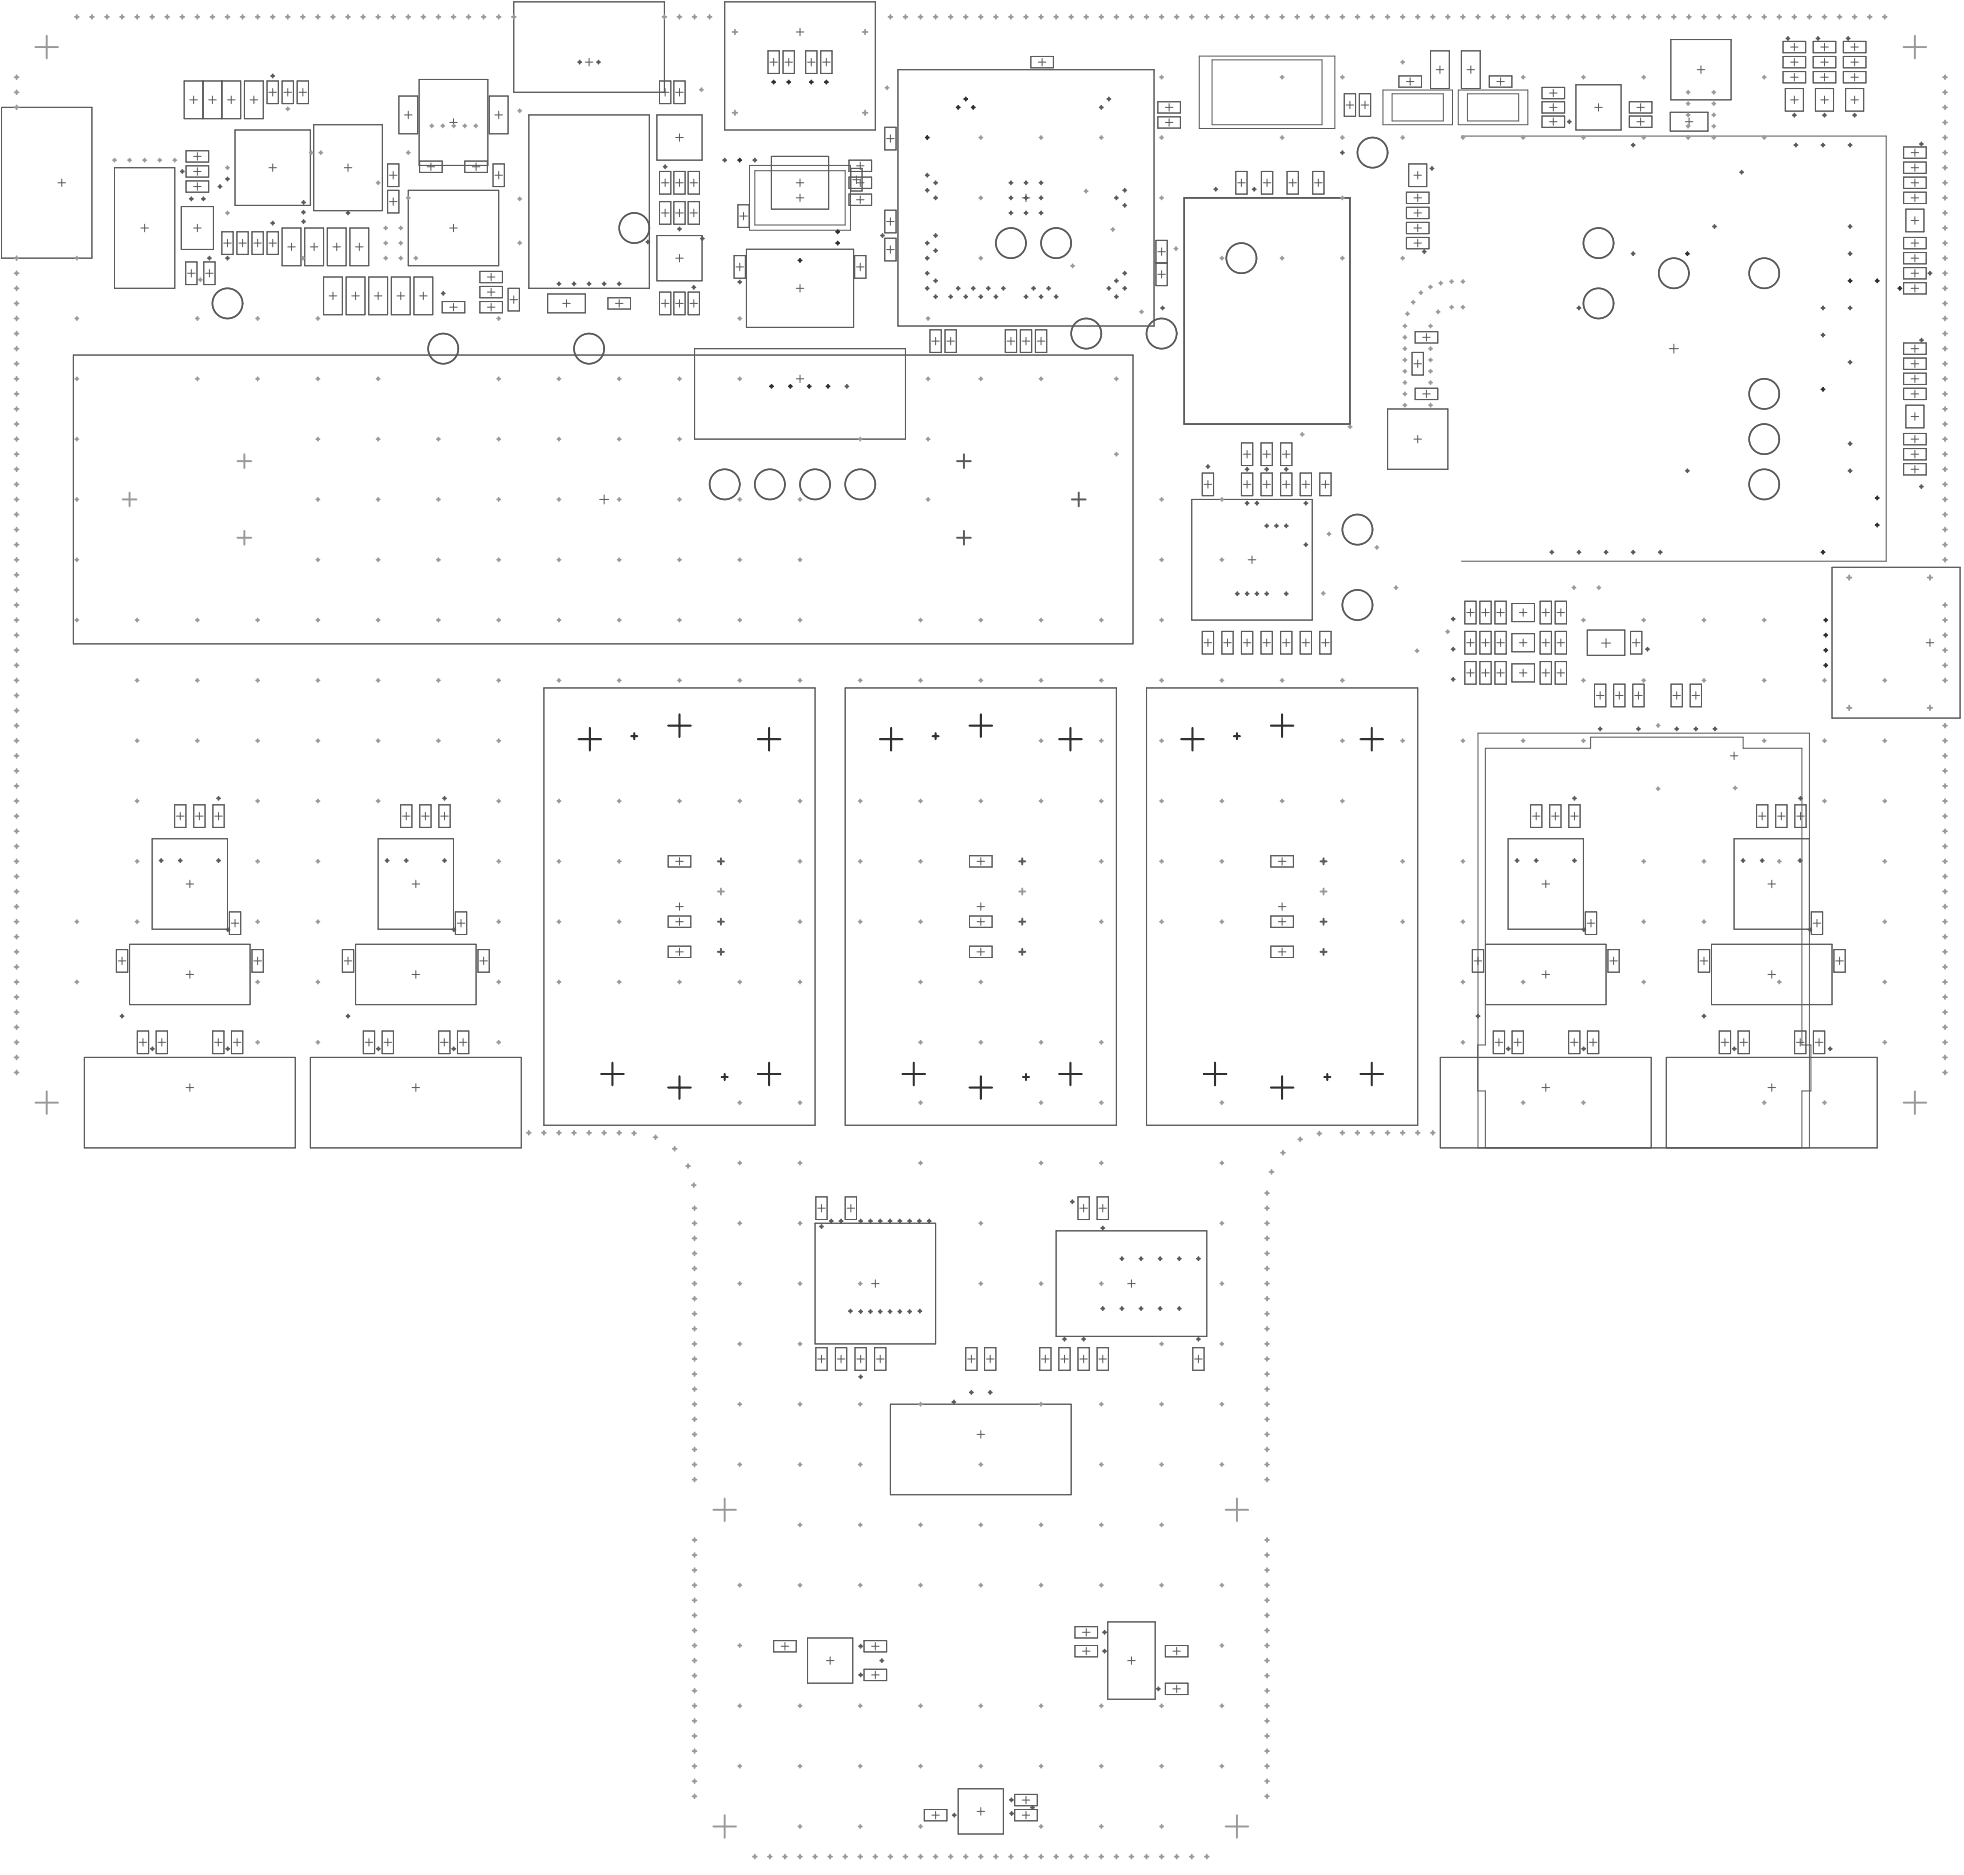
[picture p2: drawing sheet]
<svg xmlns="http://www.w3.org/2000/svg" width="434mm" height="414mm" viewBox="0 0 434 414" stroke-linecap="round" stroke-linejoin="round" font-family="sans-serif">
<g fill="none" stroke="#5a5a5a" stroke-width=".22">
<path d="M40.7 17.9h12.4v8.3h-12.4zM44.8 17.9v8.3M49 17.9v8.3M54 17.9h4.1v8.3h-4.1zM59 17.9h2.4v5h-2.4zM60.2 19.5v1.7M62.3 17.9h2.5v5h-2.5zM63.5 19.5v1.7M65.6 17.9h2.5v5h-2.5zM66.9 19.5v1.7M92.5 17.5h15.2v19h-15.2zM129.2 13.7h1.7"/>
<path d="M130 12.9v1.6M145.6 17.9h2.5v5h-2.5zM146.8 19.5v1.7M148.8 17.9h2.4v5h-2.4zM150 19.5v1.7M160 .4h33.2v28.3h-33.2zM169.5 11.2h2.5v5h-2.5zM170 13.7h1.6M170.8 12.9v1.6M172.9 11.2h2.5v5h-2.5zM173.3 13.7h1.6M174.1 12.9v1.6"/>
<path d="M175.8 7.1h1.6M176.6 6.2v1.7M177.9 11.2h2.4v5h-2.4zM178.3 13.7h1.6M179.1 12.9v1.6M181.2 11.2h2.5v5h-2.5zM181.6 13.7h1.7M182.4 12.9v1.6M198.2 15.4h56.6v56.6h-56.6zM227.6 12.5h4.9v2.5h-4.9zM229.2 13.7h1.7M230.1 12.9v1.6"/>
<path d="M264.7 12.4h30v16h-30zM267.6 13.2h24.2v14.3h-24.2zM305.3 19.9h15.3v7.6h-15.3zM308.8 16.8h5v2.4h-5zM310.5 18h1.6M311.3 17.2v1.6M315.8 11.2h4.2v8.3h-4.2zM317 15.4h1.7M317.9 14.5v1.7M321.9 19.9h15.4v7.6h-15.4zM322.6 11.2h4.2v8.3h-4.2zM323.9 15.4h1.6"/>
<path d="M324.7 14.5v1.7M328.8 16.8h5v2.4h-5zM330.4 18h1.7M331.3 17.2v1.6M340.4 19.3h5v2.5h-5zM342.9 19.7v1.7M347.9 18.7h10v10h-10zM368.8 8.7h13.3v13.3h-13.3zM374.7 15.4h1.6M375.5 14.5v1.7M393.6 12.5h5v2.5h-5zM393.6 9.1h5v2.5h-5z"/>
<path d="M393.6 15.8h5v2.5h-5zM394.1 19.5h4v5h-4zM395.3 13.7h1.6M395.3 10.4h1.6M395.3 17h1.6M396.1 9.6v1.6M396.1 12.9v1.6M396.1 16.2v1.7M400.3 12.5h5v2.5h-5zM400.3 9.1h5v2.5h-5zM400.3 15.8h5v2.5h-5zM400.8 19.5h4v5h-4z"/>
<path d="M401.9 13.7h1.7M401.9 10.4h1.7M401.9 17h1.7M402.8 9.6v1.6M402.8 12.9v1.6M402.8 16.2v1.7M406.9 12.5h5v2.5h-5zM406.9 9.1h5v2.5h-5zM406.9 15.8h5v2.5h-5zM407.4 19.5h4v5h-4zM408.6 13.7h1.7M408.6 10.4h1.7"/>
<path d="M408.6 17h1.7M409.4 9.6v1.6M409.4 12.9v1.6M409.4 16.2v1.7M.3 23.7h20v33.3h-20zM13.6 39.5v1.7M25.3 37h13.3v26.6h-13.3zM41.1 36.6h5v2.5h-5zM41.1 39.9h5v2.5h-5zM41.1 33.3h5v2.5h-5zM41.9 22h1.7M42.7 34.5h1.7"/>
<path d="M42.7 37.8h1.7M42.7 21.2v1.7M43.6 33.7v1.6M43.6 37v1.7M46.1 22h1.6M46.9 21.2v1.7M50.2 22h1.7M51.1 21.2v1.7M51.9 28.7h16.6v16.6h-16.6zM55.2 22h1.7M56 21.2v1.7M59.4 37h1.6"/>
<path d="M59.4 20.4h1.6M60.2 36.2v1.6M62.7 20.4h1.7M66 20.4h1.7M69.2 27.5h15.2v19h-15.2zM76 37h1.7M76.8 36.2v1.6M85.6 36.2h2.5v5h-2.5zM86 38.7h1.6M86.8 37.8v1.7M88.1 21.2h4.1v8.3h-4.1zM89.3 25.4h1.7"/>
<path d="M90.1 24.5v1.7M92.6 35.6h5v2.5h-5zM94.3 36.8h1.7M95.1 36v1.6M99.3 27h1.6M100.1 26.2v1.7M102.6 35.6h5v2.5h-5zM104.3 36.8h1.6M105.1 36v1.6M108 21.2h4.2v8.3h-4.2zM108.8 36.2h2.5v5h-2.5zM109.3 38.7h1.6"/>
<path d="M109.3 25.4h1.6M110.1 24.5v1.7M110.1 37.8v1.7M116.7 25.4h26.6v38.2h-26.6zM145 25.4h10v9.9h-10zM145.6 37.8h2.5v5h-2.5zM146.7 20.4v-20h-33.3v20h34.3M146.8 39.5v1.7M148.8 37.8h2.4v5h-2.4zM149.2 20.4h1.6M149.2 30.4h1.6M150 29.5v1.7"/>
<path d="M150 39.5v1.7M151.9 37.8h2.5v5h-2.5zM153.2 39.5v1.7M165.5 36.5h22.2v14.3h-22.2zM166.6 37.7h20v12h-20zM170.3 34.5h12.6v11.7h-12.6zM176.6 39.5v1.7M187.4 35.3h5v2.5h-5zM187.4 39.1h5v2.5h-5zM187.8 37.2h2.5v5h-2.5zM188.2 39.7h1.7M189.1 38.8v1.7"/>
<path d="M189.1 36.6h1.6M189.9 35.8v1.6M189.9 39.5v1.7M195.3 28.1h2.5v5h-2.5zM195.7 30.6h1.7M196.6 29.8v1.6M255.6 22.5h5v2.4h-5zM255.6 25.8h5v2.5h-5zM257.3 23.7h1.6M257.3 27h1.6M258.1 22.9v1.6M258.1 26.2v1.7"/>
<path d="M272.8 37.8h2.5v5h-2.5zM274 39.5v1.7M278.5 37.8h2.5v5h-2.5zM279.7 39.5v1.7M284.1 37.8h2.5v5h-2.5zM285.4 39.5v1.7M289.8 37.8h2.5v5h-2.5zM291 39.5v1.7M296.8 20.7h2.4v5h-2.4zM297.2 23.2h1.6M298 22.3v1.7M300.1 20.7h2.5v5h-2.5z"/>
<path d="M300.5 23.2h1.7M301.3 22.3v1.7M307.3 20.7h11.3v6h-11.3zM311 36.2h4v5h-4zM312.1 38.7h1.7M313 37.8v1.7M322.6 30h93.8v93.9h-93.8M323.9 20.7h11.4v6h-11.4zM340.4 25.6h5v2.5h-5zM340.4 22.5h5v2.4h-5zM342.1 26.9h1.6M342.1 23.7h1.6"/>
<path d="M342.1 20.5h1.6M342.9 22.9v1.6M342.9 26v1.7M352 23.7h1.7M352.9 22.9v1.6M359.7 22.5h5v2.4h-5zM359.7 25.6h5v2.5h-5zM361.3 26.9h1.7M361.3 23.7h1.7M362.2 22.9v1.6M362.2 26v1.7M368.7 24.8h8.3v4.1h-8.3z"/>
<path d="M372 26.9h1.7M372.9 26v1.7M395.3 22h1.6M396.1 21.2v1.7M401.9 22h1.7M402.8 21.2v1.7M408.6 22h1.7M409.4 21.2v1.7M420.2 39.1h5v2.5h-5zM420.2 32.4h5v2.5h-5zM420.2 35.8h5v2.5h-5zM421.9 37h1.7"/>
<path d="M421.9 33.7h1.7M422.7 32.9v1.6M422.7 36.2v1.6M422.7 39.5v1.7M12.8 40.3h1.7M31.1 50.3h1.7M31.9 49.5v1.7M40 45.6h7.1v9.5h-7.1zM41 57.8h2.5v5h-2.5zM42.2 59.5v1.6M42.7 41.2h1.7M42.7 50.3h1.7"/>
<path d="M43.6 40.3v1.7M43.6 49.5v1.7M45 57.8h2.5v5h-2.5zM46.2 59.5v1.6M49 51.2h2.5v4.9h-2.5zM49.4 53.7h1.7M50.2 52.8v1.7M52.3 51.2h2.5v4.9h-2.5zM52.7 53.7h1.7M53.5 52.8v1.7M55.6 51.2h2.5v4.9h-2.5zM56 53.7h1.7"/>
<path d="M56.9 52.8v1.7M59 51.2h2.4v4.9h-2.4zM59.4 53.7h1.6M60.2 52.8v1.7M62.3 50.3h4.1v8.3h-4.1zM63.5 54.5h1.7M64.4 53.7v1.6M67.3 50.3h4.1v8.3h-4.1zM68.5 54.5h1.7M69.3 53.7v1.6M72.3 50.3h4.1v8.3h-4.1zM73.5 54.5h1.7"/>
<path d="M74.3 53.7v1.6M77.2 50.3h4.2v8.3h-4.2zM78.5 54.5h1.7M79.3 53.7v1.6M85.6 42h2.5v5h-2.5zM86 44.5h1.6M86.8 43.7v1.6M90.1 42h20v16.6h-20zM99.3 50.3h1.6M100.1 49.5v1.7M105.9 59.9h5v2.5h-5zM145 52h10v10h-10z"/>
<path d="M145.6 44.5h2.5v5h-2.5zM146 40.3h1.7M146 47h1.7M146.8 46.2v1.6M148.8 44.5h2.4v5h-2.4zM149.2 40.3h1.6M149.2 57h1.6M149.2 47h1.6M150 46.2v1.6M150 56.1v1.7M151.9 44.5h2.5v5h-2.5zM152.3 40.3h1.7"/>
<path d="M152.3 47h1.7M153.2 46.2v1.6M162.1 56.4h2.4v5h-2.4zM162.5 58.9h1.6M162.9 45.2h2.5v5h-2.5zM163.3 58.1v1.6M163.3 47.7h1.7M164.1 46.9v1.6M164.8 55h23.6v17.3h-23.6zM175.8 40.3h1.6M175.8 43.7h1.6M176.6 42.8v1.7"/>
<path d="M187.4 42.8h5v2.5h-5zM188.7 56.4h2.5v5h-2.5zM189.1 44.1h1.6M189.1 40.3h1.6M189.1 58.9h1.6M189.9 43.3v1.6M189.9 58.1v1.6M195.3 46.4h2.5v5h-2.5zM195.3 52.6h2.5v5h-2.5zM195.7 55.1h1.7M195.7 48.9h1.7M196.6 48.1v1.6"/>
<path d="M196.6 54.2v1.7M225.7 43.7h1.6M226.5 42.8v1.7M255.2 58h2.5M255.2 53.1h2.5v9.9h-2.5zM255.6 55.5h1.7M256.4 54.7v1.7M256.4 59.7v1.7M273.2 40.3h1.7M278.9 40.3h1.6M284.5 40.3h1.7M290.2 40.3h1.7"/>
<path d="M310.5 42.4h5v2.5h-5zM310.5 52.4h5v2.5h-5zM310.5 45.7h5v2.5h-5zM310.5 49.1h5v2.5h-5zM312.1 43.7h1.7M312.1 53.7h1.7M312.1 47h1.7M312.1 50.3h1.7M313 42.8v1.7M313 46.2v1.6M313 49.5v1.7M313 52.8v1.7"/>
<path d="M420.2 42.4h5v2.5h-5zM420.2 52.4h5v2.5h-5zM420.2 55.7h5v2.5h-5zM420.2 59.1h5v2.5h-5zM420.7 46.2h4v5h-4zM421.9 40.3h1.7M421.9 48.7h1.7M421.9 43.7h1.7M421.9 57h1.7M421.9 53.7h1.7M422.7 42.8v1.7M422.7 47.8v1.7"/>
<path d="M422.7 52.8v1.7M422.7 56.1v1.7M422.7 59.5v1.6M16.2 78.4h233.9v63.7h-233.9zM41.4 60.3h1.7M45.4 60.3h1.7M71.4 61.1h4.2v8.4h-4.2zM72.7 65.3h1.6M73.5 64.5v1.6M76.4 61.1h4.2v8.4h-4.2zM77.7 65.3h1.6M78.5 64.5v1.6"/>
<path d="M81.4 61.1h4.2v8.4h-4.2zM82.6 65.3h1.7M83.5 64.5v1.6M86.4 61.1h4.1v8.4h-4.1zM87.6 65.3h1.7M88.5 64.5v1.6M91.4 61.1h4.1v8.4h-4.1zM92.6 65.3h1.7M93.5 64.5v1.6M97.6 66.5h5v2.5h-5zM99.3 67.8h1.6M100.1 67v1.6"/>
<path d="M105.9 66.5h5v2.5h-5zM105.9 63.2h5v2.5h-5zM107.6 61.1h1.7M107.6 67.8h1.7M107.6 64.5h1.7M108.4 60.3v1.7M108.4 63.6v1.7M108.4 67v1.6M112.2 63.6h2.5v5h-2.5zM112.6 66.1h1.6M113.4 65.3v1.7M120.9 64.9h8.3v4.1h-8.3z"/>
<path d="M124.2 67h1.7M125.1 66.1v1.7M134.2 65.7h5v2.5h-5zM135.9 67h1.6M136.7 66.1v1.7M145.6 64.5h2.5v5h-2.5zM146 67h1.7M146.8 66.1v1.7M148.8 64.5h2.4v5h-2.4zM149.2 67h1.6M150 66.1v1.7M151.9 64.5h2.5v5h-2.5z"/>
<path d="M152.3 67h1.7M153.2 66.1v1.7M153.3 76.9h46.6v20h-46.6zM175.8 63.6h1.6M176.6 62.8v1.7M205.3 72.8h2.5v5h-2.5zM205.7 75.3h1.7M206.5 74.5v1.6M208.6 72.8h2.5v5h-2.5zM209 75.3h1.7M209.9 74.5v1.6M221.9 72.8h2.5v5h-2.5z"/>
<path d="M222.3 75.3h1.7M223.2 74.5v1.6M225.2 72.8h2.5v5h-2.5zM225.7 75.3h1.6M226.5 74.5v1.6M228.6 72.8h2.5v5h-2.5zM229 75.3h1.7M229.8 74.5v1.6M255.6 60.5h1.7M311.7 77.8h2.5v5h-2.5zM312.4 73.2h5v2.5h-5zM313 79.4v1.7"/>
<path d="M314.1 74.5h1.6M314.9 73.6v1.7M368.5 76.9h2M369.5 75.9v2M420.2 62.4h5v2.5h-5zM420.2 75.7h5v2.5h-5zM420.2 79h5v2.5h-5zM421.9 76.9h1.7M421.9 60.3h1.7M421.9 63.6h1.7M422.7 62.8v1.7M422.7 76.1v1.7"/>
<path d="M422.7 79.4v1.7M175.8 83.6h1.6M176.6 82.8v1.6M274.1 97.7h2.5v5h-2.5zM275.3 99.4v1.7M278.4 97.7h2.5v5h-2.5zM279.6 99.4v1.7M282.7 97.7h2.5v5h-2.5zM284 99.4v1.7M306.3 90.3h13.3v13.3h-13.3zM312.1 96.9h1.7M312.1 80.3h1.7"/>
<path d="M312.4 85.7h5v2.5h-5zM313 96.1v1.6M314.1 86.9h1.6M314.9 86.1v1.7M420.2 82.4h5v2.5h-5zM420.2 85.7h5v2.5h-5zM420.2 95.7h5v2.5h-5zM420.2 99h5v2.5h-5zM420.7 89.4h4v5h-4zM421.9 83.6h1.7M421.9 96.9h1.7M421.9 80.3h1.7"/>
<path d="M421.9 91.9h1.7M421.9 86.9h1.7M422.7 82.8v1.6M422.7 86.1v1.7M422.7 91.1v1.7M422.7 96.1v1.6M422.7 99.4v1.7M132.4 110.2h2M133.4 109.2v2M263.1 110.2h26.6v26.7h-26.6zM265.4 104.4h2.5v5h-2.5zM265.8 106.9h1.7"/>
<path d="M266.7 106.1v1.6M274.1 104.4h2.5v5h-2.5zM274.5 100.2h1.6M274.5 106.9h1.6M275.3 106.1v1.6M278.4 104.4h2.5v5h-2.5zM278.8 100.2h1.7M278.8 106.9h1.7M279.6 106.1v1.6M282.7 104.4h2.5v5h-2.5zM283.1 100.2h1.7M283.1 106.9h1.7"/>
<path d="M284 106.1v1.6M287 104.4h2.5v5h-2.5zM287.4 106.9h1.7M288.3 106.1v1.6M291.4 104.4h2.4v5h-2.4zM291.8 106.9h1.6M292.6 106.1v1.6M420.2 102.3h5v2.5h-5zM421.9 103.6h1.7M421.9 100.2h1.7M422.7 102.7v1.7M265.4 139.3h2.5v5h-2.5z"/>
<path d="M269.7 139.3h2.5v5h-2.5zM274.1 139.3h2.5v5h-2.5zM275.6 123.5h1.6M276.4 122.7v1.7M278.4 139.3h2.5v5h-2.5zM282.7 139.3h2.5v5h-2.5zM287 139.3h2.5v5h-2.5zM291.4 139.3h2.4v5h-2.4zM323.4 139.3h2.5v5h-2.5zM323.4 132.7h2.5v5h-2.5zM323.8 135.2h1.6M324.6 134.4v1.6"/>
<path d="M326.7 139.3h2.5v5h-2.5zM326.7 132.7h2.5v5h-2.5zM327.1 135.2h1.7M327.9 134.4v1.6M330 139.3h2.5v5h-2.5zM330 132.7h2.5v5h-2.5zM330.4 135.2h1.7M331.3 134.4v1.6M333.8 133.2h4.9v4h-4.9zM333.8 139.8h4.9v4h-4.9zM335.4 135.2h1.7M336.2 134.4v1.6"/>
<path d="M340 139.3h2.5v5h-2.5zM340 132.7h2.5v5h-2.5zM340.4 135.2h1.7M341.2 134.4v1.6M343.3 139.3h2.5v5h-2.5zM343.3 132.7h2.5v5h-2.5zM343.7 135.2h1.7M344.6 134.4v1.6M350.4 139.1h8.3v5.5h-8.3zM359.9 139.3h2.5v5h-2.5zM404.4 125.2h28.3v33.3h-28.3zM120.1 151.8h59.8v96.5h-59.8z"/>
<path d="M186.6 151.8h59.9v96.5h-59.9zM253.1 151.8h59.9v96.5h-59.9zM265.8 141.8h1.7M266.7 141v1.7M270.1 141.8h1.7M271 141v1.7M274.5 141.8h1.6M275.3 141v1.7M278.8 141.8h1.7M279.6 141v1.7M283.1 141.8h1.7M284 141v1.7"/>
<path d="M287.4 141.8h1.7M288.3 141v1.7M291.8 141.8h1.6M292.6 141v1.7M323.4 146h2.5v5h-2.5zM323.8 141.8h1.6M323.8 148.5h1.6M324.6 141v1.7M324.6 147.7v1.6M326.7 146h2.5v5h-2.5zM327.1 141.8h1.7M327.1 148.5h1.7"/>
<path d="M327.9 141v1.7M327.9 147.7v1.6M330 146h2.5v5h-2.5zM330.4 141.8h1.7M330.4 148.5h1.7M331.3 141v1.7M331.3 147.7v1.6M333.8 146.5h4.9v4h-4.9zM335.4 141.8h1.7M335.4 148.5h1.7M336.2 141v1.7M336.2 147.7v1.6"/>
<path d="M340 146h2.5v5h-2.5zM340.4 141.8h1.7M340.4 148.5h1.7M341.2 141v1.7M341.2 147.7v1.6M343.3 146h2.5v5h-2.5zM343.7 141.8h1.7M343.7 148.5h1.7M344.6 141v1.7M344.6 147.7v1.6M352 151h2.5v5h-2.5zM352.4 153.5h1.7"/>
<path d="M353.2 152.7v1.6M353.5 141.9h2M354.5 140.9v2M356.2 151h2.5v5h-2.5zM356.6 153.5h1.7M357.5 152.7v1.6M360.4 141.8h1.6M360.4 151h2.5v5h-2.5zM360.9 153.5h1.6M361.2 141v1.7M361.7 152.7v1.6M368.9 151h2.5v5h-2.5z"/>
<path d="M369.3 153.5h1.7M370.1 152.7v1.6M373.1 151h2.5v5h-2.5zM373.5 153.5h1.7M374.4 152.7v1.6M425.2 141.8h1.7M426 141v1.7M38.5 177.6h2.5v5h-2.5zM39.8 179.3v1.6M42.8 177.6h2.5v5h-2.5zM44 179.3v1.6M47 177.6h2.5v5h-2.5z"/>
<path d="M48.2 179.3v1.6M88.4 177.6h2.5v5h-2.5zM89.7 179.3v1.6M92.7 177.6h2.5v5h-2.5zM93.9 179.3v1.6M96.9 177.6h2.5v5h-2.5zM98.1 179.3v1.6M337.9 177.6h2.5v5h-2.5zM339.1 179.3v1.6M342.1 177.6h2.5v5h-2.5zM343.4 179.3v1.6M346.3 177.6h2.5v5h-2.5z"/>
<path d="M347.6 179.3v1.6M382 166.8h1.6M382.8 166v1.6M387.8 177.6h2.5v5h-2.5zM389 179.3v1.6M392 177.6h2.5v5h-2.5zM393.2 179.3v1.6M396.2 177.6h2.5v5h-2.5zM397.5 179.3v1.6M33.6 185.1h16.6v20h-16.6zM39 180.1h1.6M41.1 195.1h1.6"/>
<path d="M41.9 194.3v1.6M43.2 180.1h1.7M47.4 180.1h1.7M83.5 185.1h16.6v20h-16.6zM88.9 180.1h1.6M91 195.1h1.6M91.8 194.3v1.6M93.1 180.1h1.6M97.3 180.1h1.7M147.5 188.9h5v2.4h-5zM149.2 190.1h1.6M150 189.3v1.6"/>
<path d="M150 199.3v1.6M214 188.9h5v2.4h-5zM215.7 190.1h1.6M216.5 189.3v1.6M216.5 199.3v1.6M280.5 188.9h5v2.4h-5zM282.2 190.1h1.7M283 189.3v1.6M283 199.3v1.6M332.9 185.1h16.7v20h-16.7zM338.3 180.1h1.7M340.4 195.1h1.7"/>
<path d="M341.2 194.3v1.6M342.5 180.1h1.7M346.7 180.1h1.7M388.2 180.1h1.6M390.3 195.1h1.7M391.1 194.3v1.6M392.4 180.1h1.7M396.6 180.1h1.7M399.4 185.1h-16.6v20h16.6M25.7 209.6h2.5v5h-2.5zM26.1 212.1h1.7M26.9 211.2v1.7"/>
<path d="M28.6 208.4h26.6v13.3h-26.6zM41.1 215.1h1.6M41.9 214.2v1.7M50.6 201.2h2.5v5h-2.5zM51.1 203.7h1.6M51.9 202.9v1.7M55.6 209.6h2.5v5h-2.5zM56 212.1h1.7M56.9 211.2v1.7M75.6 209.6h2.5v5h-2.5zM76 212.1h1.7M76.8 211.2v1.7"/>
<path d="M78.5 208.4h26.6v13.3h-26.6zM91 215.1h1.6M91.8 214.2v1.7M100.5 201.2h2.5v5h-2.5zM100.9 203.7h1.7M101.8 202.9v1.7M105.5 209.6h2.5v5h-2.5zM105.9 212.1h1.7M106.8 211.2v1.7M147.5 202.2h5v2.5h-5zM147.5 208.8h5v2.5h-5zM149.2 203.4h1.6"/>
<path d="M149.2 210.1h1.6M149.2 200.1h1.6M150 202.6v1.6M150 209.2v1.7M214 202.2h5v2.5h-5zM214 208.8h5v2.5h-5zM215.7 203.4h1.6M215.7 210.1h1.6M215.7 200.1h1.6M216.5 202.6v1.6M216.5 209.2v1.7M280.5 202.2h5v2.5h-5z"/>
<path d="M280.5 208.8h5v2.5h-5zM282.2 203.4h1.7M282.2 210.1h1.7M282.2 200.1h1.7M283 202.6v1.6M283 209.2v1.7M325 209.6h2.5v5h-2.5zM325.4 212.1h1.7M327.9 208.4h26.6v13.3h-26.6zM340.4 215.1h1.7M341.2 214.2v1.7M350 201.2h2.5v5h-2.5z"/>
<path d="M350.4 203.7h1.6M351.2 202.9v1.7M355 209.6h2.5v5h-2.5zM355.4 212.1h1.6M356.2 211.2v1.7M374.9 209.6h2.5v5h-2.5zM375.3 212.1h1.7M376.2 211.2v1.7M377.8 208.4h26.6v13.3h-26.6zM390.3 215.1h1.7M391.1 214.2v1.7M399.9 201.2h2.5v5h-2.5z"/>
<path d="M400.3 203.7h1.6M401.1 202.9v1.7M404.8 209.6h2.5v5h-2.5zM405.3 212.1h1.6M406.1 211.2v1.7M18.6 233.4h46.6v19.9h-46.6zM30.3 227.5h2.5v5h-2.5zM30.7 230h1.7M31.6 229.2v1.7M34.5 227.5h2.5v5h-2.5zM34.9 230h1.7M35.7 229.2v1.7"/>
<path d="M41.9 239.2v1.7M46.9 227.5h2.5v5h-2.5zM47.4 230h1.6M48.2 229.2v1.7M51.1 227.5h2.5v5h-2.5zM51.5 230h1.7M52.3 229.2v1.7M68.5 233.4h46.6v19.9h-46.6zM80.2 227.5h2.5v5h-2.5zM80.6 230h1.7M81.5 229.2v1.7M84.4 227.5h2.5v5h-2.5z"/>
<path d="M84.8 230h1.6M85.6 229.2v1.7M91.8 239.2v1.7M96.8 227.5h2.5v5h-2.5zM97.2 230h1.7M98.1 229.2v1.7M101 227.5h2.5v5h-2.5zM101.4 230h1.7M102.2 229.2v1.7M329.6 227.5h2.5v5h-2.5zM330.1 230h1.6M330.9 229.2v1.7"/>
<path d="M333.8 227.5h2.5v5h-2.5zM334.2 230h1.7M335.1 229.2v1.7M341.2 239.2v1.7M346.3 227.5h2.5v5h-2.5zM346.7 230h1.7M347.5 229.2v1.7M350.4 227.5h2.5v5h-2.5zM350.8 230h1.7M351.7 229.2v1.7M379.5 227.5h2.5v5h-2.5zM380 230h1.6"/>
<path d="M380.8 229.2v1.7M383.7 227.5h2.5v5h-2.5zM384.1 230h1.7M384.9 229.2v1.7M391.1 239.2v1.7M396.2 227.5h2.5v5h-2.5zM396.6 230h1.6M397.4 229.2v1.7M400.3 227.5h2.5v5h-2.5zM400.7 230h1.7M401.6 229.2v1.7M41.1 240h1.6"/>
<path d="M91 240h1.6M326.3 253.3v-91.5h73.1v91.5M327.9 253.3v-12.5h-1.7v-10.2h1.7v-65.5h23.2v-2.4h33.7v2.4h13v65.5h2v10.2h-2v12.5M340.4 240h1.7M364.5 253.3v-19.9h-46.5v19.9h96.4v-19.9h-46.6v19.9M390.3 240h1.7M179.9 270h26.6v26.6h-26.6zM180.1 264.2h2.5v4.9h-2.5zM180.5 266.6h1.7M181.3 265.8v1.7M186.6 264.2h2.5v4.9h-2.5zM187 266.6h1.7"/>
<path d="M187.8 265.8v1.7M233.1 271.6h33.3v23.3h-33.3zM238 264.2h2.5v4.9h-2.5zM238.4 266.6h1.6M239.2 265.8v1.7M242.2 264.2h2.5v4.9h-2.5zM242.6 266.6h1.7M243.4 265.8v1.7M180.1 297.4h2.5v5h-2.5zM180.5 299.9h1.7M181.3 299.1v1.7M184.4 297.4h2.5v5h-2.5z"/>
<path d="M184.8 299.9h1.7M185.7 299.1v1.7M188.7 297.4h2.5v5h-2.5zM189.2 299.9h1.6M190 299.1v1.7M192.4 283.3h1.7M193.1 297.4h2.5v5h-2.5zM193.2 282.5v1.6M193.5 299.9h1.6M194.3 299.1v1.7M213.2 297.4h2.5v5h-2.5zM213.6 299.9h1.7"/>
<path d="M214.4 299.1v1.7M217.3 297.4h2.5v5h-2.5zM217.8 299.9h1.6M218.6 299.1v1.7M229.5 297.4h2.5v5h-2.5zM229.9 299.9h1.7M230.8 299.1v1.7M233.7 297.4h2.5v5h-2.5zM234.2 299.9h1.6M235 299.1v1.7M238 297.4h2.5v5h-2.5zM238.4 299.9h1.6"/>
<path d="M239.2 299.1v1.7M242.2 297.4h2.5v5h-2.5zM242.6 299.9h1.7M243.4 299.1v1.7M248.9 283.3h1.7M249.8 282.5v1.6M263.3 297.4h2.5v5h-2.5zM263.7 299.9h1.7M264.6 299.1v1.7M196.6 309.9h39.9v20h-39.9zM215.7 316.6h1.6M216.5 315.7v1.7"/>
<path d="M237.3 359h5v2.5h-5zM239.8 359.4v1.7M244.5 358h10.5v17h-10.5zM170.8 362.1h5v2.5h-5zM172.4 363.3h1.7M173.3 362.5v1.7M178.3 361.5h9.9v10h-9.9zM182.4 366.5h1.7M183.3 365.7v1.6M190.7 362.1h5v2.5h-5zM190.7 368.4h5v2.5h-5zM192.4 363.3h1.7"/>
<path d="M192.4 369.7h1.7M193.2 362.5v1.7M193.2 368.8v1.7M237.3 363.2h5v2.5h-5zM239 360.2h1.6M239 364.4h1.6M239.8 363.6v1.6M248.9 366.5h1.7M249.8 365.7v1.6M257.3 371.5h4.9v2.5h-4.9zM257.3 363.2h4.9v2.5h-4.9zM258.9 364.4h1.7"/>
<path d="M258.9 372.7h1.7M259.8 363.6v1.6M259.8 371.9v1.7M204 399.4h5v2.4h-5zM206.5 399.8v1.6M211.5 394.8h10v10h-10zM215.7 399.8h1.6M216.5 398.9v1.7M224 399.4h5v2.4h-5zM224 396h5v2.5h-5zM225.7 397.3h1.6M226.5 396.4v1.7"/>
<path d="M226.5 399.8v1.6M205.7 400.6h1.7M225.7 400.6h1.6"/>
</g>
<g fill="none" stroke="#5a5a5a" stroke-width=".33">
<path d="M261.4 43.7h36.6v49.9h-36.6z"/>
<circle cx="303" cy="33.7" r="3.3"/>
<circle cx="140" cy="50.3" r="3.3"/>
<circle cx="223.2" cy="53.6" r="3.3"/>
<circle cx="233.1" cy="53.6" r="3.3"/>
<circle cx="274" cy="57" r="3.3"/>
<circle cx="352.9" cy="53.6" r="3.3"/>
<circle cx="50.2" cy="67" r="3.3"/>
<circle cx="97.8" cy="76.9" r="3.3"/>
<circle cx="130" cy="76.9" r="3.3"/>
<circle cx="239.8" cy="73.6" r="3.3"/>
<circle cx="256.4" cy="73.6" r="3.3"/>
<circle cx="352.9" cy="67" r="3.3"/>
<circle cx="369.5" cy="60.3" r="3.3"/>
<circle cx="389.5" cy="60.3" r="3.3"/>
<circle cx="389.5" cy="86.9" r="3.3"/>
<circle cx="389.5" cy="96.9" r="3.3"/>
<circle cx="160" cy="106.9" r="3.3"/>
<circle cx="170" cy="106.9" r="3.3"/>
<circle cx="179.9" cy="106.9" r="3.3"/>
<circle cx="189.9" cy="106.9" r="3.3"/>
<circle cx="299.7" cy="116.9" r="3.3"/>
<circle cx="389.5" cy="106.9" r="3.3"/>
<circle cx="299.7" cy="133.5" r="3.3"/>
</g>
<g fill="none" stroke="#999" stroke-width=".42">
<path d="M3.2 17h.9M3.7 16.6v.9M3.7 20v.8M7.8 10.4h5M10.3 7.9v5M16.5 3.7h.9M17 3.3v.8M19.9 3.7h.8M20.3 3.3v.8M23.2 3.7h.8M23.6 3.3v.8M26.5 3.7h.9"/>
<path d="M26.9 3.3v.8M29.9 3.7h.8M30.3 3.3v.8M33.2 3.7h.8M33.6 3.3v.8M36.5 3.7h.8M36.9 3.3v.8M39.8 3.7h.9M40.2 3.3v.8M43.2 3.7h.8M43.6 3.3v.8M46.5 3.7h.8"/>
<path d="M46.9 3.3v.8M49.8 3.7h.8M50.2 3.3v.8M53.1 3.7h.9M53.5 3.3v.8M56.5 3.7h.8M56.9 3.3v.8M59.8 3.7h.8M60.2 3.3v.8M63.1 3.7h.8M63.5 3.3v.8M66.4 3.7h.9"/>
<path d="M66.9 3.3v.8M69.8 3.7h.8M70.2 3.3v.8M73.1 3.7h.8M73.5 3.3v.8M76.4 3.7h.8M76.8 3.3v.8M79.7 3.7h.9M80.2 3.3v.8M83.1 3.7h.8M83.5 3.3v.8M86.4 3.7h.8"/>
<path d="M86.8 3.3v.8M89.7 3.7h.8M90.1 3.3v.8M93 3.7h.9M93.5 3.3v.8M96.4 3.7h.8M96.8 3.3v.8M99.7 3.7h.8M100.1 3.3v.8M103 3.7h.9M103.4 3.3v.8M106.3 3.7h.9"/>
<path d="M106.8 3.3v.8M109.7 3.7h.8M110.1 3.3v.8M113 3.7h.8M113.4 3.3v.8M146.3 3.7h.8M146.7 3.3v.8M149.6 3.7h.8M150 3.3v.8M152.9 3.7h.8M153.3 3.3v.8M154.5 19.8h.7"/>
<path d="M154.8 19.5v.6M156.2 3.7h.9M156.7 3.3v.8M161.7 7.1h1M162.2 6.6v1M190.5 7.1h1M191 6.6v1M195.5 19.4h.7M195.8 19v.7M196.1 3.7h.9M196.6 3.3v.8M199.5 3.7h.8"/>
<path d="M199.9 3.3v.8M202.8 3.7h.8M203.2 3.3v.8M206.1 3.7h.9M206.5 3.3v.8M209.4 3.7h.9M209.9 3.3v.8M212.8 3.7h.8M213.2 3.3v.8M216.1 3.7h.8M216.5 3.3v.8M219.4 3.7h.9"/>
<path d="M219.8 3.3v.8M222.8 3.7h.8M223.2 3.3v.8M226.1 3.7h.8M226.5 3.3v.8M229.4 3.7h.8M229.8 3.3v.8M232.7 3.7h.9M233.1 3.3v.8M236.1 3.7h.8M236.5 3.3v.8M239.4 3.7h.8"/>
<path d="M239.8 3.3v.8M242.7 3.7h.8M243.1 3.3v.8M246 3.7h.9M246.5 3.3v.8M249.4 3.7h.8M249.8 3.3v.8M252.7 3.7h.8M253.1 3.3v.8M256 3.7h.8M256.1 17h.7M256.4 3.3v.8"/>
<path d="M256.4 16.7v.7M259.3 3.7h.9M259.8 3.3v.8M262.7 3.7h.8M263.1 3.3v.8M266 3.7h.8M266.4 3.3v.8M269.3 3.7h.8M269.7 3.3v.8M272.6 3.7h.9M273.1 3.3v.8M276 3.7h.8"/>
<path d="M276.4 3.3v.8M279.3 3.7h.8M279.7 3.3v.8M282.6 3.7h.9M282.7 17h.7M283 3.3v.8M283 16.7v.7M285.9 3.7h.9M286.4 3.3v.8M289.3 3.7h.8M289.7 3.3v.8M292.6 3.7h.8"/>
<path d="M293 3.3v.8M295.9 3.7h.9M296 17h.7M296.3 3.3v.8M296.3 16.7v.7M299.2 3.7h.9M299.7 3.3v.8M302.6 3.7h.8M303 3.3v.8M305.9 3.7h.8M306.3 3.3v.8M309.2 3.7h.9"/>
<path d="M309.3 13.7h.7M309.6 3.3v.8M309.6 13.4v.6M312.6 3.7h.8M313 3.3v.8M315.9 3.7h.8M316.3 3.3v.8M319.2 3.7h.8M319.6 3.3v.8M322.5 3.7h.9M322.9 3.3v.8M325.9 3.7h.8"/>
<path d="M326.3 3.3v.8M329.2 3.7h.8M329.6 3.3v.8M332.5 3.7h.8M332.9 3.3v.8M335.8 3.7h.9M335.9 17h.7M336.2 3.3v.8M336.2 16.7v.7M339.2 3.7h.8M339.6 3.3v.8M342.5 3.7h.8"/>
<path d="M342.9 3.3v.8M345.8 3.7h.8M346.2 3.3v.8M349.1 3.7h.9M349.2 17h.7M349.6 3.3v.8M349.6 16.7v.7M352.5 3.7h.8M352.9 3.3v.8M355.8 3.7h.8M356.2 3.3v.8M359.1 3.7h.8"/>
<path d="M359.5 3.3v.8M362.4 3.7h.9M362.5 17h.7M362.9 3.3v.8M362.9 16.7v.7M365.8 3.7h.8M366.2 3.3v.8M369.1 3.7h.8M369.5 3.3v.8M372.4 3.7h.9M372.8 3.3v.8M375.7 3.7h.9"/>
<path d="M376.2 3.3v.8M379.1 3.7h.8M379.5 3.3v.8M382.4 3.7h.8M382.8 3.3v.8M385.7 3.7h.9M386.1 3.3v.8M389 3.7h.9M389.1 17h.7M389.5 3.3v.8M389.5 16.7v.7M392.4 3.7h.8"/>
<path d="M392.8 3.3v.8M395.7 3.7h.8M396.1 3.3v.8M399 3.7h.9M399.4 3.3v.8M402.4 3.7h.8M402.8 3.3v.8M405.7 3.7h.8M406.1 3.3v.8M409 3.7h.8M409.4 3.3v.8M412.3 3.7h.9"/>
<path d="M412.7 3.3v.8M415.7 3.7h.8M416.1 3.3v.8M420.2 10.4h5M422.7 7.9v5M429 17h.8M429.4 16.6v.9M429.4 20v.8M3.2 20.4h.9M3.2 23.7h.9M3.7 23.3v.8M24.9 35.3h.7"/>
<path d="M25.3 35v.7M28.3 35.3h.6M28.6 35v.7M31.6 35.3h.7M31.9 35v.7M34.9 35.3h.7M35.3 35v.7M38.2 35.3h.7M38.6 35v.7M49.9 37h.7M50.2 36.7v.6M63.2 24h.7"/>
<path d="M63.5 23.7v.7M68.4 33.7h.6M68.7 33.4v.6M70.5 33.7h.6M70.8 33.4v.6M89.8 33.7h.7M90.1 33.3v.7M95 27.8h.6M95.3 27.4v.7M97.4 27.8h.7M97.7 27.4v.7M99.8 27.8h.7"/>
<path d="M100.2 27.4v.7M102.3 27.8h.6M102.6 27.4v.7M104.7 27.8h.7M105 27.4v.7M114.4 24.4h.7M114.7 24.1v.7M161.7 24.9h1M162.2 24.4v1M190.5 24.9h1M191 24.4v1M216.2 30.4h.7"/>
<path d="M216.5 30v.7M229.5 30.4h.7M229.8 30v.7M242.8 30.4h.7M243.1 30v.7M256.1 30.4h.7M256.4 30v.7M282.7 30.4h.7M283 30v.7M296 30.4h.7M296.3 30v.7M309.3 30.4h.7"/>
<path d="M309.6 30v.7M322.6 30.4h.7M322.9 30v.7M335.9 30.4h.7M336.2 30v.7M349.2 30.4h.7M349.6 30v.7M362.5 30.4h.7M362.9 30v.7M372.3 30.4h.7M372.3 20.4h.7M372.3 22.9h.7"/>
<path d="M372.3 25.4h.7M372.3 27.9h.7M372.7 20v.7M372.7 22.5v.7M372.7 25v.7M372.7 27.5v.7M372.7 30v.7M378 30.4h.7M378 20.4h.7M378 22.9h.7M378 25.4h.7M378 27.9h.7"/>
<path d="M378.3 20v.7M378.3 22.5v.7M378.3 25v.7M378.3 27.5v.7M378.3 30v.7M389.1 30.4h.7M389.5 30v.7M429 30.4h.8M429 20.4h.8M429 37h.8M429 33.7h.8M429 23.7h.8"/>
<path d="M429 27h.8M429.4 23.3v.8M429.4 26.6v.8M429.4 29.9v.9M429.4 33.3v.8M429.4 36.6v.8M429.4 39.9v.9M3.2 57h.9M3.7 56.6v.8M3.7 59.9v.8M16.6 57h.7M17 56.6v.7"/>
<path d="M49.9 47h.7M50.2 46.7v.6M66.5 57h.7M66.9 56.6v.7M83.1 40.3h.7M83.5 40v.7M84.8 57h.7M84.8 50.3h.7M84.8 53.7h.7M85.1 50v.7M85.1 53.3v.7M85.1 56.6v.7"/>
<path d="M88.1 57h.7M88.1 50.3h.7M88.1 53.7h.7M88.5 50v.7M88.5 53.3v.7M88.5 56.6v.7M89.8 43.7h.7M90.1 43.3v.7M91.5 57h.6M91.8 56.6v.7M114.4 43.9h.7M114.4 53.6h.7"/>
<path d="M114.7 43.6v.6M114.7 53.3v.6M216.2 57h.7M216.2 43.7h.7M216.5 43.3v.7M216.5 56.6v.7M236.5 58.7h.6M236.8 58.3v.7M239.4 42.2h.7M239.7 41.9v.6M245.3 50.6h.7M245.7 50.3v.7"/>
<path d="M256.1 43.7h.7M256.4 43.3v.7M259.3 54.9h.6M259.6 54.5v.7M269.4 57h.7M269.7 56.6v.7M282.7 57h.7M283 56.6v.7M296 57h.7M296 43.7h.7M296.3 43.3v.7M296.3 56.6v.7"/>
<path d="M309.3 57h.7M309.6 56.6v.7M429 57h.8M429 43.7h.8M429 47h.8M429 40.3h.8M429 50.3h.8M429 53.7h.8M429.4 43.3v.8M429.4 46.6v.8M429.4 49.9v.8M429.4 53.2v.9"/>
<path d="M429.4 56.6v.8M429.4 59.9v.8M3.2 70.3h.9M3.2 76.9h.9M3.2 73.6h.9M3.2 67h.9M3.2 63.6h.9M3.2 60.3h.9M3.7 63.2v.9M3.7 66.5v.9M3.7 69.9v.8M3.7 73.2v.8"/>
<path d="M3.7 76.5v.9M3.7 79.9v.8M16.6 70.3h.7M17 70v.6M43.2 70.3h.7M43.6 70v.6M43.9 61.7h.7M44.2 61.4v.7M56.5 70.3h.7M56.9 70v.6M69.8 70.3h.7M70.2 70v.6"/>
<path d="M109.8 70.3h.6M110.1 70v.6M163 70.3h.6M163.3 70v.6M204.5 70.3h.7M204.9 70v.6M251.7 68.8h.6M252 68.5v.7M309.8 72h.7M309.8 74.5h.7M309.8 76.9h.7M309.8 79.4h.7"/>
<path d="M310.1 71.6v.7M310.1 74.1v.7M310.1 76.6v.7M310.1 79.1v.7M310.4 69.2h.6M310.7 68.9v.7M311.6 66.7h.7M312 66.4v.6M313.3 64.6h.7M313.7 64.3v.6M315.4 63.3h.7M315.5 72h.6"/>
<path d="M315.5 76.9h.6M315.5 79.4h.6M315.8 63v.7M315.8 71.6v.7M315.8 76.6v.7M315.8 79.1v.7M317.1 68.8h.7M317.5 68.5v.7M317.7 62.5h.7M318.1 62.2v.6M320.1 62.1h.7M320.1 67.8h.7"/>
<path d="M320.5 61.8v.7M320.5 67.5v.6M322.6 62.1h.7M322.6 67.8h.7M322.9 61.8v.7M322.9 67.5v.6M429 70.3h.8M429 76.9h.8M429 73.6h.8M429 67h.8M429 63.6h.8M429 60.3h.8"/>
<path d="M429.4 63.2v.9M429.4 66.5v.9M429.4 69.9v.8M429.4 73.2v.8M429.4 76.5v.9M429.4 79.9v.8M3.2 83.6h.9M3.2 96.9h.9M3.2 86.9h.9M3.2 93.6h.9M3.2 90.3h.9M3.2 80.3h.9"/>
<path d="M3.7 83.2v.8M3.7 86.5v.8M3.7 89.8v.9M3.7 93.2v.8M3.7 96.5v.8M3.7 99.8v.9M16.6 83.6h.7M16.6 96.9h.7M17 83.3v.6M17 96.6v.6M43.2 83.6h.7M43.6 83.3v.6"/>
<path d="M56.5 83.6h.7M56.9 83.3v.6M69.8 83.6h.7M69.8 96.9h.7M70.2 83.3v.6M70.2 96.6v.6M83.1 83.6h.7M83.1 96.9h.7M83.5 83.3v.6M83.5 96.6v.6M96.5 96.9h.6M96.8 96.6v.6"/>
<path d="M109.8 83.6h.6M109.8 96.9h.6M110.1 83.3v.6M110.1 96.6v.6M123.1 83.6h.6M123.1 96.9h.6M123.4 83.3v.6M123.4 96.6v.6M136.4 83.6h.6M136.4 96.9h.6M136.7 83.3v.6M136.7 96.6v.6"/>
<path d="M149.7 83.6h.6M149.7 96.9h.6M150 83.3v.6M150 96.6v.6M163 83.6h.6M163.3 83.3v.6M189.6 96.9h.6M189.9 96.6v.6M204.5 83.6h.7M204.5 96.9h.7M204.9 83.3v.6M204.9 96.6v.6"/>
<path d="M216.2 83.6h.7M216.5 83.3v.6M229.5 83.6h.7M229.8 83.3v.6M246.1 83.6h.7M246.5 83.3v.6M246.5 99.9v.7M287.1 95.9h.7M287.5 95.5v.7M297.7 94.2h.7M298 93.9v.6M309.8 81.9h.7"/>
<path d="M309.8 86.9h.7M309.8 84.4h.7M309.8 89.4h.7M310.1 81.6v.7M310.1 84.1v.7M310.1 86.6v.7M310.1 89.1v.7M315.5 81.9h.6M315.5 84.4h.6M315.5 89.4h.6M315.8 81.6v.7M315.8 84.1v.7"/>
<path d="M315.8 89.1v.7M429 83.6h.8M429 96.9h.8M429 86.9h.8M429 93.6h.8M429 90.3h.8M429 80.3h.8M429.4 83.2v.8M429.4 86.5v.8M429.4 89.8v.9M429.4 93.2v.8M429.4 96.5v.8"/>
<path d="M429.4 99.8v.9M3.2 110.2h.9M3.2 100.2h.9M3.2 116.9h.9M3.2 113.6h.9M3.2 106.9h.9M3.2 103.6h.9M3.7 103.2v.8M3.7 106.5v.8M3.7 109.8v.8M3.7 113.1v.9M3.7 116.5v.8"/>
<path d="M3.7 119.8v.8M16.6 110.2h.7M17 109.9v.7M27.1 110.2h3M28.6 108.7v3.1M52.4 101.8h3.1M52.4 118.7h3.1M53.9 100.3v3M53.9 117.2v3M69.8 110.2h.7M70.2 109.9v.7M83.1 110.2h.7"/>
<path d="M83.5 109.9v.7M96.5 110.2h.6M96.8 109.9v.7M109.8 110.2h.6M110.1 109.9v.7M123.1 110.2h.6M123.4 109.9v.7M136.4 110.2h.6M136.7 109.9v.7M149.7 110.2h.6M150 109.9v.7M163 110.2h.6"/>
<path d="M163.3 109.9v.7M176.3 110.2h.6M176.6 109.9v.7M204.5 110.2h.7M204.9 109.9v.7M246.1 100.2h.7M256.1 110.2h.7M256.4 109.9v.7M269.4 110.2h.7M269.7 109.9v.7M293.1 117.9h.6M293.4 117.5v.7"/>
<path d="M429 110.2h.8M429 100.2h.8M429 116.9h.8M429 113.6h.8M429 106.9h.8M429 103.6h.8M429.4 103.2v.8M429.4 106.5v.8M429.4 109.8v.8M429.4 113.1v.9M429.4 116.5v.8M429.4 119.8v.8"/>
<path d="M3.2 136.9h.9M3.2 123.5h.9M3.2 120.2h.9M3.2 133.5h.9M3.2 130.2h.9M3.2 126.9h.9M3.7 123.1v.9M3.7 126.5v.8M3.7 129.8v.8M3.7 133.1v.8M3.7 136.4v.9M3.7 139.8v.8"/>
<path d="M16.6 136.9h.7M16.6 123.5h.7M17 123.2v.7M17 136.5v.7M29.9 136.9h.7M30.3 136.5v.7M43.2 136.9h.7M43.6 136.5v.7M56.5 136.9h.7M56.9 136.5v.7M69.8 136.9h.7M69.8 123.5h.7"/>
<path d="M70.2 123.2v.7M70.2 136.5v.7M83.1 136.9h.7M83.1 123.5h.7M83.5 123.2v.7M83.5 136.5v.7M96.5 136.9h.6M96.5 123.5h.6M96.8 123.2v.7M96.8 136.5v.7M109.8 136.9h.6M109.8 123.5h.6"/>
<path d="M110.1 123.2v.7M110.1 136.5v.7M123.1 136.9h.6M123.1 123.5h.6M123.4 123.2v.7M123.4 136.5v.7M136.4 136.9h.6M136.4 123.5h.6M136.7 123.2v.7M136.7 136.5v.7M149.7 136.9h.6M149.7 123.5h.6"/>
<path d="M150 123.2v.7M150 136.5v.7M163 136.9h.6M163 123.5h.6M163.3 123.2v.7M163.3 136.5v.7M176.3 136.9h.6M176.3 123.5h.6M176.6 123.2v.7M176.6 136.5v.7M202.9 136.9h.6M203.2 136.5v.7"/>
<path d="M216.2 136.9h.7M216.5 136.5v.7M229.5 136.9h.7M229.8 136.5v.7M242.8 136.9h.7M243.1 136.5v.7M256.1 136.9h.7M256.1 123.5h.7M256.4 123.2v.7M256.4 136.5v.7M269.4 123.5h.7M269.7 123.2v.7"/>
<path d="M291.8 131h.7M292.1 130.6v.7M303.6 120.8h.7M304 120.5v.6M307.8 129.7h.7M308.2 129.4v.6M319.2 139.4h.7M319.6 139.1v.6M347.1 129.7h.7M347.5 129.4v.6M349.2 136.9h.7M349.6 136.5v.7"/>
<path d="M352.6 129.7h.7M352.9 129.4v.6M362.5 136.9h.7M362.9 136.5v.7M375.8 136.9h.7M376.2 136.5v.7M389.1 136.9h.7M389.5 136.5v.7M407.7 127.5h1M408.2 127v1M425.6 127.5h.9M426 127v1"/>
<path d="M429 136.9h.8M429 123.5h.8M429 120.2h.8M429 133.5h.8M429.4 123.1v.9M429.4 133.1v.8M429.4 136.4v.9M429.4 139.8v.8M3.2 150.2h.9M3.2 146.8h.9M3.2 143.5h.9M3.2 140.2h.9"/>
<path d="M3.2 156.8h.9M3.2 153.5h.9M3.7 143.1v.8M3.7 146.4v.9M3.7 149.7v.9M3.7 153.1v.8M3.7 156.4v.8M3.7 159.7v.9M29.9 150.2h.7M30.3 149.8v.7M43.2 150.2h.7M43.6 149.8v.7"/>
<path d="M56.5 150.2h.7M56.9 149.8v.7M69.8 150.2h.7M70.2 149.8v.7M83.1 150.2h.7M83.5 149.8v.7M96.5 150.2h.6M96.8 149.8v.7M109.8 150.2h.6M110.1 149.8v.7M123.1 150.2h.6M123.4 149.8v.7"/>
<path d="M136.4 150.2h.6M136.7 149.8v.7M149.7 150.2h.6M150 149.8v.7M163 150.2h.6M163.3 149.8v.7M176.3 150.2h.6M176.6 149.8v.7M189.6 150.2h.6M189.9 149.8v.7M202.9 150.2h.6M203.2 149.8v.7"/>
<path d="M216.2 150.2h.7M216.5 149.8v.7M229.5 150.2h.7M229.8 149.8v.7M242.8 150.2h.7M243.1 149.8v.7M256.1 150.2h.7M256.4 149.8v.7M269.4 150.2h.7M269.7 149.8v.7M282.7 150.2h.7M283 149.8v.7"/>
<path d="M296 150.2h.7M296.3 149.8v.7M312.5 143.6h.7M312.8 143.3v.7M349.2 150.2h.7M349.6 149.8v.7M362.5 150.2h.7M362.9 149.8v.7M366 159.8v.7M375.8 150.2h.7M376.2 149.8v.7M389.1 150.2h.7"/>
<path d="M389.5 149.8v.7M402.4 150.2h.7M402.8 149.8v.7M407.7 156.2h1M408.2 155.7v1M415.7 150.2h.7M416.1 149.8v.7M425.6 156.2h.9M426 155.7v1M429 150.2h.8M429 146.8h.8M429 143.5h.8"/>
<path d="M429 140.2h.8M429.4 143.1v.8M429.4 146.4v.9M429.4 149.7v.9M429.4 159.7v.9M3.2 163.5h.9M3.2 176.8h.9M3.2 173.5h.9M3.2 170.1h.9M3.2 166.8h.9M3.2 160.1h.9M3.7 163.1v.8"/>
<path d="M3.7 166.4v.8M3.7 169.7v.8M3.7 173v.9M3.7 176.4v.8M3.7 179.7v.8M29.9 163.5h.7M29.9 176.8h.7M30.3 163.1v.7M30.3 176.5v.6M43.2 163.5h.7M43.6 163.1v.7M56.5 163.5h.7"/>
<path d="M56.5 176.8h.7M56.9 163.1v.7M56.9 176.5v.6M69.8 163.5h.7M69.8 176.8h.7M70.2 163.1v.7M70.2 176.5v.6M83.1 163.5h.7M83.1 176.8h.7M83.5 163.1v.7M83.5 176.5v.6M96.5 163.5h.6"/>
<path d="M96.8 163.1v.7M109.8 163.5h.6M109.8 176.8h.6M110.1 163.1v.7M110.1 176.5v.6M123.1 176.8h.6M123.4 176.5v.6M136.4 176.8h.6M136.7 176.5v.6M149.7 176.8h.6M150 176.5v.6M163 176.8h.6"/>
<path d="M163.3 176.5v.6M176.3 176.8h.6M176.6 176.5v.6M189.6 176.8h.6M189.9 176.5v.6M202.9 176.8h.6M203.2 176.5v.6M216.2 176.8h.7M216.5 176.5v.6M229.5 163.5h.7M229.5 176.8h.7M229.8 163.1v.7"/>
<path d="M229.8 176.5v.6M242.8 163.5h.7M242.8 176.8h.7M243.1 163.1v.7M243.1 176.5v.6M256.1 163.5h.7M256.1 176.8h.7M256.4 163.1v.7M256.4 176.5v.6M269.4 176.8h.7M269.7 176.5v.6M282.7 176.8h.7"/>
<path d="M283 176.5v.6M296 163.5h.7M296 176.8h.7M296.3 163.1v.7M296.3 176.5v.6M309.3 163.5h.7M309.6 163.1v.7M322.6 163.5h.7M322.9 163.1v.7M335.9 163.5h.7M336.2 163.1v.7M349.2 163.5h.7"/>
<path d="M349.6 163.1v.7M365.7 174.1h.7M365.7 160.1h.7M366 173.7v.7M382.7 173.9h.7M383.1 173.6v.6M389.1 163.5h.7M389.5 163.1v.7M402.4 163.5h.7M402.4 176.8h.7M402.8 163.1v.7M402.8 176.5v.6"/>
<path d="M415.7 163.5h.7M415.7 176.8h.7M416.1 163.1v.7M416.1 176.5v.6M429 163.5h.8M429 176.8h.8M429 173.5h.8M429 170.1h.8M429 166.8h.8M429 160.1h.8M429.4 163.1v.8M429.4 166.4v.8"/>
<path d="M429.4 169.7v.8M429.4 173v.9M429.4 176.4v.8M429.4 179.7v.8M3.2 190.1h.9M3.2 196.8h.9M3.2 193.4h.9M3.2 186.8h.9M3.2 183.4h.9M3.2 180.1h.9M3.7 183v.9M3.7 186.4v.8"/>
<path d="M3.7 189.7v.8M3.7 193v.8M3.7 196.3v.9M3.7 199.7v.8M29.9 190.1h.7M30.3 189.8v.6M56.5 190.1h.7M56.9 189.8v.6M69.8 190.1h.7M70.2 189.8v.6M109.8 190.1h.6M110.1 189.8v.6"/>
<path d="M123.1 190.1h.6M123.4 189.8v.6M136.4 190.1h.6M136.7 189.8v.6M158.5 196.8h1.3M159.1 196.1v1.3M176.3 190.1h.6M176.6 189.8v.6M189.6 190.1h.6M189.9 189.8v.6M202.9 190.1h.6M203.2 189.8v.6"/>
<path d="M225 196.8h1.3M225.7 196.1v1.3M242.8 190.1h.7M243.1 189.8v.6M256.1 190.1h.7M256.4 189.8v.6M269.4 190.1h.7M269.7 189.8v.6M291.5 196.8h1.3M292.2 196.1v1.3M309.3 190.1h.7M309.6 189.8v.6"/>
<path d="M322.6 190.1h.7M322.9 189.8v.6M362.5 190.1h.7M362.9 189.8v.6M375.8 190.1h.7M376.2 189.8v.6M392.5 190.1h.6M392.8 189.8v.6M415.7 190.1h.7M416.1 189.8v.6M429 190.1h.8M429 196.8h.8"/>
<path d="M429 193.4h.8M429 186.8h.8M429 183.4h.8M429 180.1h.8M429.4 183v.9M429.4 186.4v.8M429.4 189.7v.8M429.4 193v.8M429.4 196.3v.9M429.4 199.7v.8M3.2 216.7h.9M3.2 203.4h.9"/>
<path d="M3.2 213.4h.9M3.2 210.1h.9M3.2 206.7h.9M3.2 200.1h.9M3.7 203v.8M3.7 206.3v.9M3.7 209.7v.8M3.7 213v.8M3.7 216.3v.8M3.7 219.6v.9M16.6 216.7h.7M16.6 203.4h.7"/>
<path d="M17 203.1v.6M17 216.4v.7M29.9 203.4h.7M30.3 203.1v.6M56.5 216.7h.7M56.5 203.4h.7M56.9 203.1v.6M56.9 216.4v.7M69.8 216.7h.7M69.8 203.4h.7M70.2 203.1v.6M70.2 216.4v.7"/>
<path d="M109.8 216.7h.6M109.8 203.4h.6M110.1 203.1v.6M110.1 216.4v.7M123.1 216.7h.6M123.1 203.4h.6M123.4 203.1v.6M123.4 216.4v.7M136.4 216.7h.6M136.4 203.4h.6M136.7 203.1v.6M136.7 216.4v.7"/>
<path d="M149.7 216.7h.6M150 216.4v.7M163 216.7h.6M163.3 216.4v.7M176.3 216.7h.6M176.3 203.4h.6M176.6 203.1v.6M176.6 216.4v.7M189.6 203.4h.6M189.9 203.1v.6M202.9 216.7h.6M202.9 203.4h.6"/>
<path d="M203.2 203.1v.6M203.2 216.4v.7M216.2 216.7h.7M216.5 216.4v.7M242.8 203.4h.7M243.1 203.1v.6M256.1 203.4h.7M256.4 203.1v.6M269.4 203.4h.7M269.7 203.1v.6M309.3 203.4h.7M309.6 203.1v.6"/>
<path d="M322.6 216.7h.7M322.6 203.4h.7M322.9 203.1v.6M322.9 216.4v.7M335.9 216.7h.7M336.2 216.4v.7M362.5 216.7h.7M362.5 203.4h.7M362.9 203.1v.6M362.9 216.4v.7M375.8 203.4h.7M376.2 203.1v.6"/>
<path d="M392.5 216.7h.6M392.8 216.4v.7M415.7 216.7h.7M415.7 203.4h.7M416.1 203.1v.6M416.1 216.4v.7M429 216.7h.8M429 203.4h.8M429 213.4h.8M429 210.1h.8M429 206.7h.8M429 200.1h.8"/>
<path d="M429.4 203v.8M429.4 206.3v.9M429.4 209.7v.8M429.4 213v.8M429.4 216.3v.8M429.4 219.6v.9M3.2 230h.9M3.2 236.7h.9M3.2 233.4h.9M3.2 226.7h.9M3.2 223.4h.9M3.2 220.1h.9"/>
<path d="M3.7 223v.8M3.7 226.3v.8M3.7 229.6v.9M3.7 232.9v.9M3.7 236.3v.8M56.5 230h.7M56.9 229.7v.7M69.8 230h.7M70.2 229.7v.7M109.8 230h.6M110.1 229.7v.7M202.9 230h.6"/>
<path d="M203.2 229.7v.7M216.2 230h.7M216.5 229.7v.7M229.5 230h.7M229.8 229.7v.7M242.8 230h.7M243.1 229.7v.7M322.6 230h.7M322.9 229.7v.7M415.7 230h.7M416.1 229.7v.7M429 230h.8"/>
<path d="M429 236.7h.8M429 233.4h.8M429 226.7h.8M429 223.4h.8M429 220.1h.8M429.4 223v.8M429.4 226.3v.8M429.4 229.6v.9M429.4 232.9v.9M429.4 236.3v.8M7.8 243.4h5M10.3 240.9v4.9"/>
<path d="M116.3 250h.9M116.7 249.6v.8M119.7 250h.8M120.1 249.6v.8M123 250h.8M123.4 249.6v.8M126.3 250h.8M126.7 249.6v.8M129.6 250h.9M130 249.6v.8M133 250h.8M133.4 249.6v.8"/>
<path d="M136.3 250h.8M136.7 249.6v.8M139.6 250.1h.8M140 249.7v.8M144.3 251h.8M144.7 250.6v.8M148.5 253.5h.9M148.9 253.1v.8M151.5 257.3h.8M151.9 256.9v.8M163 243.4h.6M163 256.7h.6"/>
<path d="M163.3 243v.7M163.3 256.3v.7M176.3 243.4h.6M176.3 256.7h.6M176.6 243v.7M176.6 256.3v.7M202.9 243.4h.6M202.9 256.7h.6M203.2 243v.7M203.2 256.3v.7M229.5 243.4h.7M229.5 256.7h.7"/>
<path d="M229.8 243v.7M229.8 256.3v.7M242.8 243.4h.7M242.8 256.7h.7M243.1 243v.7M243.1 256.3v.7M269.4 243.4h.7M269.4 256.7h.7M269.7 243v.7M269.7 256.3v.7M280.3 258.6h.8M280.7 258.2v.8"/>
<path d="M282.8 254.4h.8M283.2 254v.8M286.6 251.4h.8M287 251v.9M290.8 250.2h.9M291.3 249.8v.8M295.9 250h.9M296.3 249.6v.8M299.3 250h.8M299.7 249.6v.8M302.6 250h.8M303 249.6v.8"/>
<path d="M305.9 250h.8M306.3 249.6v.8M309.2 250h.9M309.6 249.6v.8M312.6 250h.8M313 249.6v.8M315.9 250h.8M316.3 249.6v.8M335.9 243.4h.7M336.2 243v.7M349.2 243.4h.7M349.6 243v.7"/>
<path d="M389.1 243.4h.7M389.5 243v.7M402.4 243.4h.7M402.8 243v.7M420.2 243.4h5M422.7 240.9v4.9M152.7 261.6h.9M152.9 270h.8M152.9 280h.8M152.9 276.6h.8M152.9 266.6h.8M152.9 273.3h.8"/>
<path d="M153.2 261.1v.9M153.3 266.2v.9M153.3 269.6v.8M153.3 272.9v.8M153.3 276.2v.8M153.3 279.5v.9M163 270h.6M163.3 269.6v.7M176.3 270h.6M176.6 269.6v.7M216.2 270h.7M216.5 269.6v.7"/>
<path d="M269.4 270h.7M269.7 269.6v.7M279.3 270h.8M279.3 280h.8M279.3 276.6h.8M279.3 266.6h.8M279.3 273.3h.8M279.3 263.3h.8M279.7 262.9v.8M279.7 266.2v.9M279.7 269.6v.8M279.7 272.9v.8"/>
<path d="M279.7 276.2v.8M279.7 279.5v.9M152.9 283.3h.8M152.9 296.6h.8M152.9 299.9h.8M152.9 293.3h.8M152.9 289.9h.8M152.9 286.6h.8M153.3 282.9v.8M153.3 286.2v.8M153.3 289.5v.9M153.3 292.9v.8"/>
<path d="M153.3 296.2v.8M153.3 299.5v.8M163 283.3h.6M163 296.6h.6M163.3 283v.6M163.3 296.3v.6M176.3 283.3h.6M176.3 296.6h.6M176.6 283v.6M176.6 296.3v.6M189.6 283.3h.6M189.9 283v.6"/>
<path d="M216.2 283.3h.7M216.5 283v.6M229.5 283.3h.7M229.8 283v.6M242.8 283.3h.7M243.1 283v.6M256.1 296.6h.7M256.4 296.3v.6M269.4 283.3h.7M269.4 296.6h.7M269.7 283v.6M269.7 296.3v.6"/>
<path d="M279.3 283.3h.8M279.3 296.6h.8M279.3 299.9h.8M279.3 293.3h.8M279.3 289.9h.8M279.3 286.6h.8M279.7 282.9v.8M279.7 286.2v.8M279.7 289.5v.9M279.7 292.9v.8M279.7 296.2v.8M279.7 299.5v.8"/>
<path d="M152.9 309.9h.8M152.9 319.9h.8M152.9 316.6h.8M152.9 313.2h.8M152.9 306.6h.8M152.9 303.3h.8M153.3 302.8v.9M153.3 306.2v.8M153.3 309.5v.8M153.3 312.8v.9M153.3 316.2v.8M153.3 319.5v.8"/>
<path d="M163 309.9h.6M163.3 309.6v.6M176.3 309.9h.6M176.6 309.6v.6M189.6 309.9h.6M189.9 309.6v.6M202.9 309.9h.6M203.2 309.6v.6M229.5 309.9h.7M229.8 309.6v.6M242.8 309.9h.7M243.1 309.6v.6"/>
<path d="M256.1 309.9h.7M256.4 309.6v.6M269.4 309.9h.7M269.7 309.6v.6M279.3 309.9h.8M279.3 319.9h.8M279.3 316.6h.8M279.3 313.2h.8M279.3 306.6h.8M279.3 303.3h.8M279.7 302.8v.9M279.7 306.2v.8"/>
<path d="M279.7 309.5v.8M279.7 312.8v.9M279.7 316.2v.8M279.7 319.5v.8M152.9 323.2h.8M152.9 339.9h.8M152.9 326.6h.8M153.3 322.8v.8M153.3 326.1v.9M153.3 339.4v.9M157.5 333.2h5M160 330.7v5"/>
<path d="M163 323.2h.6M163.3 322.9v.7M176.3 323.2h.6M176.3 336.5h.6M176.6 322.9v.7M176.6 336.2v.7M189.6 323.2h.6M189.6 336.5h.6M189.9 322.9v.7M189.9 336.2v.7M202.9 336.5h.6M203.2 336.2v.7"/>
<path d="M216.2 323.2h.7M216.2 336.5h.7M216.5 322.9v.7M216.5 336.2v.7M229.5 336.5h.7M229.8 336.2v.7M242.8 323.2h.7M242.8 336.5h.7M243.1 322.9v.7M243.1 336.2v.7M256.1 323.2h.7M256.1 336.5h.7"/>
<path d="M256.4 322.9v.7M256.4 336.2v.7M269.4 323.2h.7M269.7 322.9v.7M270.6 333.2h5M273.1 330.7v5M279.3 323.2h.8M279.3 339.9h.8M279.3 326.6h.8M279.7 322.8v.8M279.7 326.1v.9M279.7 339.4v.9"/>
<path d="M152.9 349.8h.8M152.9 359.8h.8M152.9 356.5h.8M152.9 353.2h.8M152.9 346.5h.8M152.9 343.2h.8M153.3 342.8v.8M153.3 346.1v.8M153.3 349.4v.9M153.3 352.8v.8M153.3 356.1v.8M153.3 359.4v.8"/>
<path d="M163 349.8h.6M163.3 349.5v.7M176.3 349.8h.6M176.6 349.5v.7M189.6 349.8h.6M189.9 349.5v.7M202.9 349.8h.6M203.2 349.5v.7M216.2 349.8h.7M216.5 349.5v.7M229.5 349.8h.7M229.8 349.5v.7"/>
<path d="M242.8 349.8h.7M243.1 349.5v.7M256.1 349.8h.7M256.4 349.5v.7M269.4 349.8h.7M269.7 349.5v.7M279.3 349.8h.8M279.3 343.2h.8M279.3 359.8h.8M279.3 356.5h.8M279.3 353.2h.8M279.3 346.5h.8"/>
<path d="M279.7 342.8v.8M279.7 346.1v.8M279.7 349.4v.9M279.7 352.8v.8M279.7 356.1v.8M279.7 359.4v.8M152.9 363.2h.8M152.9 376.5h.8M152.9 373.1h.8M152.9 366.5h.8M152.9 369.8h.8M152.9 379.8h.8"/>
<path d="M153.3 362.7v.9M153.3 366.1v.8M153.3 369.4v.8M153.3 372.7v.9M153.3 376.1v.8M153.3 379.4v.8M163 363.2h.6M163 376.5h.6M163.3 362.8v.7M163.3 376.1v.7M176.3 376.5h.6M176.6 376.1v.7"/>
<path d="M189.6 376.5h.6M189.9 376.1v.7M202.9 376.5h.6M203.2 376.1v.7M216.2 376.5h.7M216.5 376.1v.7M229.5 376.5h.7M229.8 376.1v.7M242.8 376.5h.7M243.1 376.1v.7M256.1 376.5h.7M256.4 376.1v.7"/>
<path d="M269.4 363.2h.7M269.4 376.5h.7M269.7 362.8v.7M269.7 376.1v.7M279.3 363.2h.8M279.3 376.5h.8M279.3 373.1h.8M279.3 366.5h.8M279.3 369.8h.8M279.3 379.8h.8M279.7 362.7v.9M279.7 366.1v.8"/>
<path d="M279.7 369.4v.8M279.7 372.7v.9M279.7 376.1v.8M279.7 379.4v.8M152.9 389.8h.8M152.9 396.4h.8M152.9 386.5h.8M152.9 393.1h.8M152.9 383.1h.8M153.3 382.7v.8M153.3 386v.9M153.3 389.4v.8"/>
<path d="M153.3 392.7v.8M153.3 396v.9M163 389.8h.6M163.3 389.5v.6M176.3 389.8h.6M176.6 389.5v.6M189.6 389.8h.6M189.9 389.5v.6M202.9 389.8h.6M203.2 389.5v.6M216.2 389.8h.7M216.5 389.5v.6"/>
<path d="M229.5 389.8h.7M229.8 389.5v.6M242.8 389.8h.7M243.1 389.5v.6M256.1 389.8h.7M256.4 389.5v.6M269.4 389.8h.7M269.7 389.5v.6M279.3 389.8h.8M279.3 396.4h.8M279.3 386.5h.8M279.3 393.1h.8"/>
<path d="M279.3 383.1h.8M279.7 382.7v.8M279.7 386v.9M279.7 389.4v.8M279.7 392.7v.8M279.7 396v.9M157.5 403.1h5M160 400.6v5M166.2 409.8h.8M166.6 409.3v.9M169.5 409.8h.9M170 409.3v.9"/>
<path d="M172.9 409.8h.8M173.3 409.3v.9M176.2 409.8h.8M176.3 403.1h.6M176.6 402.8v.6M176.6 409.3v.9M179.5 409.8h.8M179.9 409.3v.9M182.8 409.8h.9M183.3 409.3v.9M186.2 409.8h.8M186.6 409.3v.9"/>
<path d="M189.5 409.8h.8M189.6 403.1h.6M189.9 402.8v.6M189.9 409.3v.9M192.8 409.8h.9M193.2 409.3v.9M196.1 409.8h.9M196.6 409.3v.9M199.5 409.8h.8M199.9 409.3v.9M202.8 409.8h.8M202.9 403.1h.6"/>
<path d="M203.2 402.8v.6M203.2 409.3v.9M206.1 409.8h.9M206.5 409.3v.9M209.4 409.8h.9M209.9 409.3v.9M212.8 409.8h.8M213.2 409.3v.9M216.1 409.8h.8M216.5 409.3v.9M219.4 409.8h.9M219.8 409.3v.9"/>
<path d="M222.8 409.8h.8M223.2 409.3v.9M226.1 409.8h.8M226.5 409.3v.9M229.4 409.8h.8M229.5 403.1h.7M229.8 402.8v.6M229.8 409.3v.9M232.7 409.8h.9M233.1 409.3v.9M236.1 409.8h.8M236.5 409.3v.9"/>
<path d="M239.4 409.8h.8M239.8 409.3v.9M242.7 409.8h.8M242.8 403.1h.7M243.1 402.8v.6M243.1 409.3v.9M246 409.8h.9M246.5 409.3v.9M249.4 409.8h.8M249.8 409.3v.9M252.7 409.8h.8M253.1 409.3v.9"/>
<path d="M256 409.8h.8M256.1 403.1h.7M256.4 402.8v.6M256.4 409.3v.9M259.3 409.8h.9M259.8 409.3v.9M262.7 409.8h.8M263.1 409.3v.9M266 409.8h.8M266.4 409.3v.9M270.6 403.1h5M273.1 400.6v5"/>
</g>
<g fill="none" stroke="#545454" stroke-width=".42">
<path d="M131.8 13.7h.7M132.1 13.4v.6M39.9 37.8h.7M40.2 37.5v.7M146.5 36.8h.7M146.8 36.5v.6M296 33.7h.7M296.3 33.3v.7M315.8 37.2h.6M316.1 36.8v.7M384.1 38h.7M384.5 37.7v.6"/>
<path d="M423.8 31.8h.7M424.2 31.5v.6M45.9 57h.7M46.2 56.6v.7M49.9 57h.7M50.2 56.6v.7M66.7 46.8h.6M66.7 48.9h.6M66.7 44.7h.6M67 46.5v.7M67 44.3v.7M67 48.6v.6"/>
<path d="M76.5 47h.7M76.8 46.7v.6M142.7 53.4h.7M143 53.1v.6M194.5 52h.6M194.8 51.7v.6M222.8 47h.7M222.8 43.7h.7M222.8 40.3h.7M223.2 40v.7M223.2 43.3v.7M223.2 46.7v.6"/>
<path d="M226.2 47h.6M226.2 43.7h.6M226.2 40.3h.6M226.5 40v.7M226.5 43.3v.7M226.5 46.7v.6M229.5 47h.7M229.5 43.7h.7M229.5 40.3h.7M229.8 40v.7M229.8 43.3v.7M229.8 46.7v.6"/>
<path d="M268.1 41.8h.6M268.4 41.4v.7M314.1 55.5h.6M314.4 55.2v.7M97.5 64.8h.7M97.8 64.4v.7M123.1 62.6h.6M123.4 62.3v.7M126.4 62.6h.6M126.7 62.3v.7M129.7 62.6h.7M130 62.3v.7"/>
<path d="M133 62.6h.7M133.4 62.3v.7M136.4 62.6h.6M136.7 62.3v.7M163 62.2h.6M163.3 61.9v.7M423.9 75.1h.6M424.2 74.8v.6M186.6 85.3h.7M187 84.9v.7M211.3 118.7h3M211.3 101.8h3"/>
<path d="M212.8 100.3v3M212.8 117.2v3M236.6 110.2h3.1M238.1 108.7v3.1M266.3 103h.7M266.7 102.6v.7M287.9 111.1h.7M288.3 110.7v.7M288.3 119.9v.6M287.9 120.2h.7M342.2 121.9h.7M342.6 121.5v.7"/>
<path d="M363.4 143.3h.6M363.7 142.9v.7M47.9 176.2h.7M48.2 175.9v.6M97.8 176.2h.7M98.1 175.9v.6M347.2 176.2h.7M347.6 175.9v.6M352.9 160.9h.7M353.2 160.5v.7M397.1 176.2h.7M397.5 175.9v.6"/>
<path d="M50 205.2h.6M50.3 204.8v.7M99.9 205.2h.6M100.2 204.8v.7M158.5 203.4h1.3M159.1 202.7v1.4M225 203.4h1.3M225.7 202.7v1.4M291.5 203.4h1.3M292.2 202.7v1.4M349.3 205.2h.7M349.6 204.8v.7"/>
<path d="M399.2 205.2h.7M399.5 204.8v.7M26.6 224.3h.7M26.9 223.9v.7M76.5 224.3h.7M76.8 223.9v.7M325.9 224.3h.7M326.3 223.9v.7M375.8 224.3h.7M376.2 223.9v.7M181 270.7h.7M181.3 270.4v.6"/>
<path d="M236.4 265.2h.7M236.7 264.9v.6M264.2 295.6h.7M264.6 295.2v.7M189.7 303.9h.6M190 303.5v.7M210.2 309.4h.7M210.6 309.1v.7M194.3 366.5h.7M194.7 366.2v.6M255.4 372.7h.6M255.7 372.4v.7"/>
<path d="M227.6 398.9h.7M227.9 398.6v.7M210.3 400.6h.7M210.7 400.3v.6"/>
</g>
<g fill="none" stroke="#464646" stroke-width=".42">
<path d="M49.9 39.5h.7M50.2 39.2v.6M159.6 35.3h.7M160 35v.7M166.3 35.3h.7M166.6 35v.7M242.8 23.7h.7M243.1 23.4v.6M244.5 21.9h.6M244.8 21.5v.7M41.9 43.9h.7M42.2 43.6v.6"/>
<path d="M44.6 43.9h.6M44.9 43.6v.6M48.2 41.2h.7M48.6 40.8v.7M204.4 53.7h.6M204.4 57h.6M204.7 53.3v.7M204.7 56.6v.7M206.2 52h.7M206.2 55.3h.7M206.5 51.7v.6M206.5 55v.6"/>
<path d="M360.2 56h.7M360.5 55.6v.7M408.1 56h.7M408.1 50h.7M408.4 49.7v.6M408.4 55.6v.7M226.2 65.5h.6M226.5 65.1v.7M227.8 63.6h.7M228.2 63.3v.7M348.2 68h.7M348.6 67.6v.7"/>
<path d="M402.1 68h.7M402.1 74h.7M402.4 67.6v.7M402.4 73.6v.7M408.1 97.9h.7M408.4 97.6v.6M275 111.1h.6M275.3 110.7v.7M277.1 111.1h.7M277.5 110.7v.7M408.1 103.9h.7M408.4 103.6v.6"/>
<path d="M272.8 131h.7M273.1 130.7v.7M275 131h.6M275.3 130.7v.7M354.2 121.9h.7M354.5 121.5v.7M360.2 121.9h.7M360.5 121.5v.7M366.2 121.9h.6M366.5 121.5v.7M361.4 160.9h.6M361.7 160.5v.7"/>
<path d="M369.8 160.9h.7M370.1 160.5v.7M374 160.9h.7M374.4 160.5v.7M35.2 189.9h.7M35.6 189.6v.7M47.9 189.9h.7M48.2 189.6v.7M85.1 189.9h.7M85.5 189.6v.7M97.8 189.9h.7M98.1 189.6v.7"/>
<path d="M158.5 190.1h1.3M159.1 189.4v1.4M225 190.1h1.3M225.7 189.4v1.4M291.5 190.1h1.3M292.2 189.4v1.4M334.6 189.9h.6M334.9 189.6v.7M347.2 189.9h.7M347.6 189.6v.7M384.5 189.9h.6M384.8 189.6v.7"/>
<path d="M397 189.9h.7M397.4 189.6v.7M158.5 210.1h1.3M159.1 209.4v1.3M225 210.1h1.3M225.7 209.4v1.3M291.5 210.1h1.3M292.2 209.4v1.3M183.2 269.5h.6M183.5 269.2v.6M185.3 269.5h.7M185.7 269.2v.6"/>
<path d="M189.7 269.5h.6M190 269.2v.6M191.8 269.5h.7M192.2 269.2v.6M194 269.5h.6M194.3 269.2v.6M196.1 269.5h.7M196.5 269.2v.6M198.3 269.5h.7M198.6 269.2v.6M200.5 269.5h.6M200.8 269.2v.6"/>
<path d="M202.6 269.5h.7M203 269.2v.6M204.8 269.5h.7M205.1 269.2v.6M247.3 277.8h.7M247.7 277.5v.6M251.6 277.8h.6M251.9 277.5v.6M255.8 277.8h.6M256.1 277.5v.6M260 277.8h.7M260.3 277.5v.6"/>
<path d="M264.2 277.8h.7M264.6 277.5v.6M187.4 289.4h.7M187.7 289v.7M189.7 289.5h.6M190 289.1v.7M191.8 289.5h.7M192.2 289.1v.7M194 289.5h.6M194.3 289.1v.7M196.1 289.5h.7M196.5 289.1v.7"/>
<path d="M198.3 289.5h.7M198.6 289.1v.7M200.5 289.5h.6M200.8 289.1v.7M202.7 289.4h.7M203.1 289v.7M243.1 288.8h.7M243.4 288.5v.6M247.3 288.8h.7M247.7 288.5v.6M251.6 288.8h.6M251.9 288.5v.6"/>
<path d="M255.8 288.8h.6M256.1 288.5v.6M260 288.8h.7M260.3 288.5v.6M214.1 307.3h.7M214.4 307v.6M218.3 307.3h.6M218.6 307v.6M243.8 359.9v.7M189.7 369.7h.6M189.7 363.3h.6M190 363v.7"/>
<path d="M190 369.3v.7M243.5 364.4h.7M243.5 360.2h.7M243.8 364.1v.6M222.9 397.2h.7M223.3 396.9v.7M223.3 399.9v.7M223 400.2h.7"/>
</g>
<g fill="none" stroke="#4f4f4f" stroke-width=".42">
<path d="M59.9 16.8h.6M60.2 16.4v.7M127.6 13.7h.7M128 13.4v.6M394.4 8.5h.6M394.7 8.2v.6M401 8.5h.7M401.3 8.2v.6M407.7 8.5h.6M408 8.2v.6M204.4 38.7h.6M204.7 38.3v.7"/>
<path d="M346.1 26.9h.7M346.4 26.5v.7M360.2 32h.7M360.5 31.7v.7M395.8 25.4h.6M396.1 32h.7M396.1 25.1v.7M396.4 31.7v.7M402.1 32h.7M402.4 25.4h.7M402.4 31.7v.7M402.8 25.1v.7"/>
<path d="M408.1 32h.7M408.4 31.7v.7M409.1 25.4h.7M409.4 25.1v.7M59.9 49.2h.6M60.2 48.9v.7M149.7 50.5h.6M150 50.2v.7M154.7 52.7h.7M155.1 52.3v.7M204.4 42h.6M204.7 41.7v.6"/>
<path d="M204.7 60v.6M206.2 40.3h.7M206.2 43.7h.7M206.5 40v.7M206.5 43.3v.7M246.1 43.7h.7M246.5 43.3v.7M248 42h.6M248 45.3h.6M248.3 41.7v.6M248.3 45v.7M248.3 60v.6"/>
<path d="M276.5 41.8h.7M276.9 41.4v.7M378.2 50h.6M378.5 49.7v.6M426 60v.6M152.8 63.4h.7M153.2 63.1v.7M204.4 63.6h.6M204.4 60.3h.6M204.7 63.3v.7M206.2 65.5h.7M206.2 62h.7"/>
<path d="M206.5 61.6v.7M206.5 65.1v.7M209.5 65.5h.7M209.9 65.1v.7M211.2 63.6h.7M211.5 63.3v.7M212.9 65.5h.6M213.2 65.1v.7M214.5 63.6h.7M214.9 63.3v.7M216.2 65.5h.7M216.5 65.1v.7"/>
<path d="M217.8 63.6h.7M218.2 63.3v.7M219.5 65.5h.7M219.8 65.1v.7M221.2 63.6h.6M221.5 63.3v.7M229.5 65.5h.7M229.8 65.1v.7M231.2 63.6h.6M231.5 63.3v.7M232.8 65.5h.7M233.1 65.1v.7"/>
<path d="M244.5 63.6h.6M244.8 63.3v.7M246.1 65.5h.7M246.1 62h.7M246.5 61.6v.7M246.5 65.1v.7M248 63.6h.6M248 60.3h.6M248.3 63.3v.7M256.3 68h.7M256.6 67.6v.7M408.1 79.9h.7"/>
<path d="M408.1 68h.7M408.4 67.6v.7M408.4 79.6v.7M425.7 60.3h.7M275 103.6h.6M275.3 103.2v.7M279.3 103.6h.7M279.3 116.1h.7M279.6 103.2v.7M279.6 115.7v.7M281.5 116.1h.6M281.8 115.7v.7"/>
<path d="M283.6 103.6h.7M283.6 116.1h.7M284 103.2v.7M284 115.7v.7M372.2 103.9h.6M372.5 103.6v.6M423.8 107.4h.7M424.2 107.1v.6M277.1 131h.7M277.5 130.7v.7M279.3 131h.7M279.6 130.7v.7"/>
<path d="M283.6 131h.7M284 130.7v.7M320.5 136.6h.6M320.8 136.3v.7M348.2 121.9h.7M348.6 121.5v.7M320.5 149.9h.6M320.5 143.3h.6M320.8 142.9v.7M320.8 149.6v.7M378.3 160.9h.6M378.6 160.5v.7"/>
<path d="M39.5 189.9h.6M39.8 189.6v.7M89.4 189.9h.6M89.7 189.6v.7M338.8 189.9h.7M339.1 189.6v.7M388.7 189.9h.6M389 189.6v.7M33.3 231.5h.7M33.6 231.1v.7M49.9 231.5h.7M50.3 231.1v.7"/>
<path d="M83.2 231.5h.7M83.5 231.1v.7M99.8 231.5h.7M100.2 231.1v.7M332.6 231.5h.7M333 231.1v.7M349.3 231.5h.6M349.6 231.1v.7M382.5 231.5h.7M382.9 231.1v.7M403.7 231.5h.7M404 231.1v.7"/>
<path d="M243.1 271h.7M243.4 270.7v.7M234.7 295.6h.6M235 295.2v.7M238.9 295.6h.6M239.2 295.2v.7"/>
</g>
<g fill="none" stroke="#000" stroke-width=".42">
<path d="M170.5 18.1h.6M170.8 17.8v.7M173.8 18.1h.6M174.1 17.8v.7M178.8 18.1h.6M179.1 17.8v.7M182.1 18.1h.7M182.4 17.8v.7M163 35.3h.6M163.3 35v.7M204.4 30.4h.6M204.7 30v.7"/>
<path d="M211.2 23.7h.7M211.5 23.4v.6M212.9 21.9h.6M213.2 21.5v.7M214.5 23.7h.7M214.9 23.4v.6M176.3 57.5h.6M176.6 57.1v.7M184.6 51.2h.7M184.6 53.7h.7M184.9 50.8v.7M184.9 53.3v.7"/>
<path d="M372.2 56h.6M372.5 55.6v.7M408.1 62h.7M408.4 61.6v.7M414.1 62h.6M414.4 61.6v.7M419.1 63.6h.6M419.4 63.3v.7M170 85.3h.7M170.3 84.9v.7M174.1 85.3h.7M174.5 84.9v.7"/>
<path d="M178.3 85.3h.7M178.6 84.9v.7M182.5 85.3h.6M182.8 84.9v.7M402.1 85.9h.7M402.4 85.6v.7M414.1 109.9h.6M414.1 115.9h.6M414.4 109.6v.6M414.4 115.6v.6M402.1 121.9h.7M402.4 121.5v.7"/>
<path d="M402.7 136.9h.7M403 136.5v.7M403 139.8v.7M150 157.7v4.9M216.5 157.7v4.9M283 157.7v4.9M402.7 146.8h.7M402.7 143.5h.7M402.7 140.2h.7M403 143.2v.6M403 146.5v.7M127.7 163.1h5"/>
<path d="M130.2 160.6v5M139.4 162.5h1.3M140 161.8v1.3M147.5 160.1h5M167.3 163.1h5M169.8 160.6v5M194.2 163.1h5M196.7 160.6v5M205.9 162.5h1.3M206.5 161.8v1.3M214 160.1h5M233.8 163.1h5"/>
<path d="M236.3 160.6v5M260.8 163.1h4.9M263.2 160.6v5M272.4 162.5h1.3M273.1 161.8v1.3M280.5 160.1h5M300.3 163.1h5M302.8 160.6v5M132.7 237h5M135.2 234.5v5M150 237.5v5M159.3 237.7h1.3"/>
<path d="M160 237v1.4M167.3 237h5M169.8 234.5v5M199.2 237h5M201.7 234.5v5M216.5 237.5v5M225.8 237.7h1.4M226.5 237v1.4M233.8 237h5M236.3 234.5v5M265.7 237h5M268.2 234.5v5"/>
<path d="M283 237.5v5M292.3 237.7h1.4M293 237v1.4M300.3 237h5M302.8 234.5v5M147.5 240h5M214 240h5M280.5 240h5"/>
</g>
</svg>
